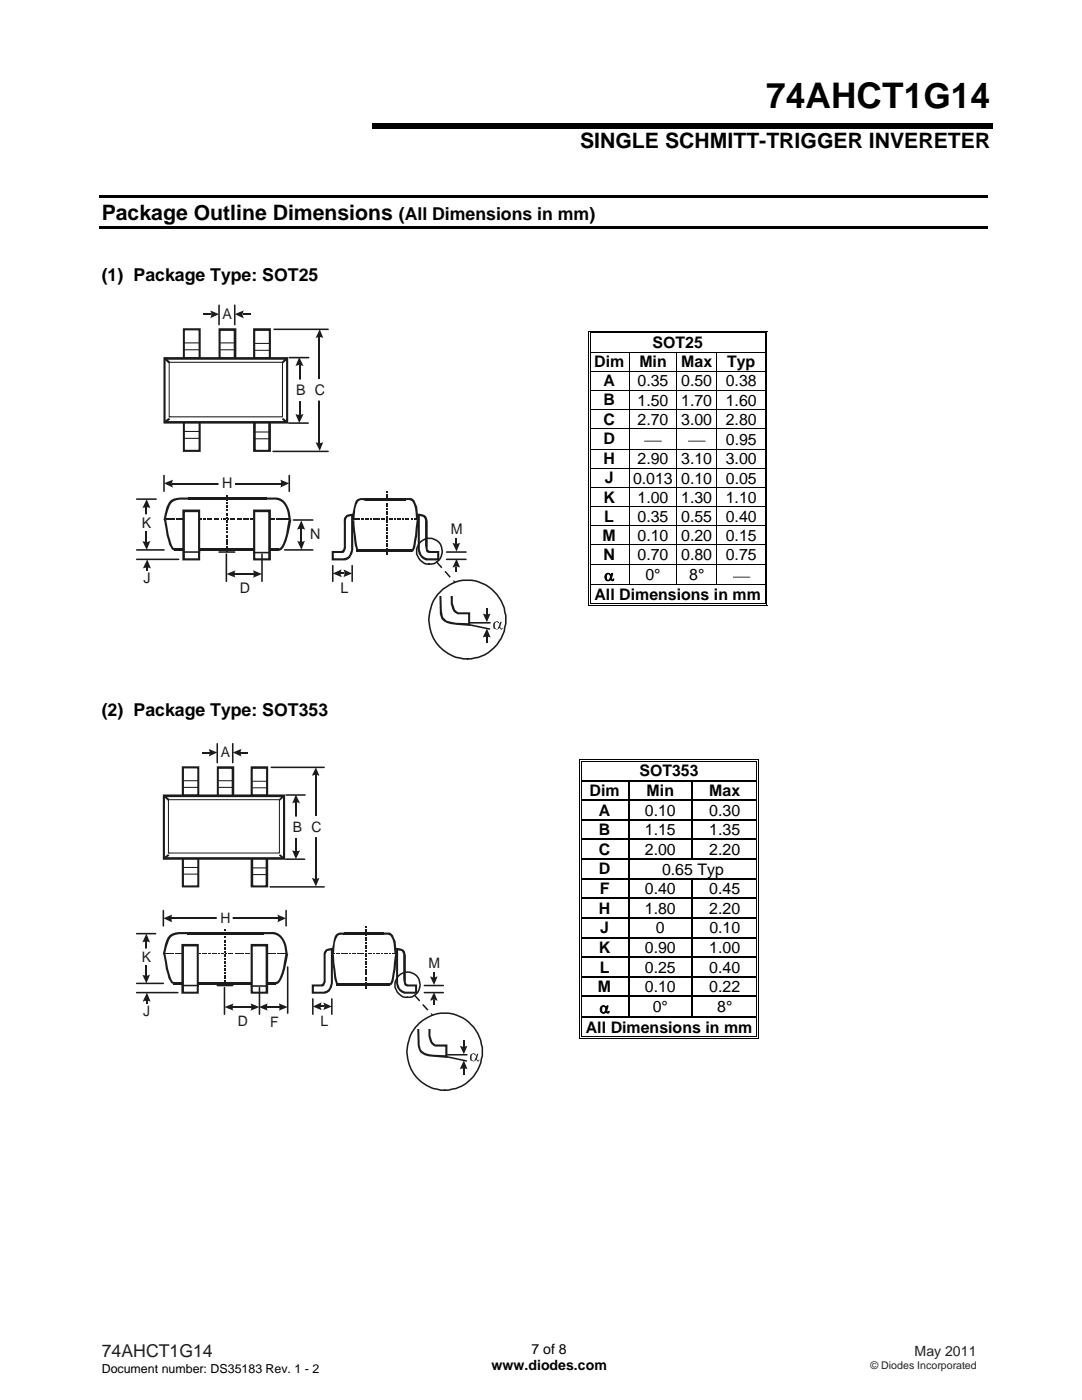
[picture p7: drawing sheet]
<svg xmlns="http://www.w3.org/2000/svg" width="216mm" height="279mm" viewBox="0 0 216 279" stroke-linecap="round" stroke-linejoin="round" font-family="sans-serif">
<defs><g id="words">
<text font-size="7" x="152.9" y="21.6">74AHCT1G14</text>
<g font-size="4.2">
<text x="115.8" y="29.5">SINGLE SCHMITT-TRIGGER INVERETER</text>
<text x="20.3" y="43.8">Package Outline Dimensions</text>
</g>
<g font-size="3.5">
<text x="79.6" y="43.8">(All Dimensions in mm)</text>
<text x="20.3" y="56.1">(1) Package Type: SOT25</text>
<text x="20.3" y="142.9">(2) Package Type: SOT353</text>
</g>
<text font-size="3.5" fill="#231f20" x="20.3" y="270.9">74AHCT1G14</text>
<g font-size="3.2">
<text x="130.2" y="69.4">SOT25</text>
<text x="118.6" y="73.3">Dim</text>
<text x="120.4" y="77.1">A</text>
<text x="127.2" y="77.1">0.35</text>
<text x="127.6" y="73.3">Min</text>
<text x="135.9" y="77.1">0.50</text>
<text x="135.9" y="73.3">Max</text>
<text x="144.8" y="77.1">0.38</text>
<text x="145.1" y="73.3">Typ</text>
<text x="120.4" y="80.9">B</text>
<text x="127.2" y="80.9">1.50</text>
<text x="135.9" y="80.9">1.70</text>
<text x="144.8" y="80.9">1.60</text>
<text x="120.4" y="84.8">C</text>
<text x="120.4" y="88.7">D</text>
<text x="127.2" y="84.8">2.70</text>
<text x="128.7" y="88.8">⎯</text>
<text x="135.9" y="84.8">3.00</text>
<text x="137.4" y="88.8">⎯</text>
<text x="144.8" y="84.8">2.80</text>
<text x="144.8" y="88.7">0.95</text>
<text x="120.4" y="92.6">H</text>
<text x="127.2" y="92.7">2.90</text>
<text x="135.9" y="92.7">3.10</text>
<text x="144.8" y="92.7">3.00</text>
<text x="120.4" y="100.3">K</text>
<text x="120.7" y="96.5">J</text>
<text x="126.3" y="96.5">0.013 0.10</text>
<text x="127.2" y="100.3">1.00</text>
<text x="135.9" y="100.3">1.30</text>
<text x="144.8" y="100.3">1.10</text>
<text x="144.8" y="96.5">0.05</text>
<text x="120.2" y="107.9">M</text>
<text x="120.6" y="104.1">L</text>
<text x="127.2" y="108">0.10</text>
<text x="127.2" y="104.1">0.35</text>
<text x="135.9" y="108">0.20</text>
<text x="135.9" y="104.1">0.55</text>
<text x="144.8" y="108">0.15</text>
<text x="144.8" y="104.1">0.40</text>
<text x="120.4" y="111.8">N</text>
<text x="127.2" y="111.8">0.70</text>
<text x="135.9" y="111.8">0.80</text>
<text x="144.8" y="111.8">0.75</text>
<text x="118.6" y="119.7">All Dimensions in mm</text>
<text x="120.6" y="115.9">α</text>
<text x="128.8" y="115.7">0°</text>
<text x="137.5" y="115.7">8°</text>
<text x="146.3" y="115.9">⎯</text>
<text x="127.6" y="154.9">SOT353</text>
<text x="117.6" y="158.9">Dim</text>
<text x="129" y="158.9">Min</text>
<text x="141.5" y="158.9">Max</text>
<text x="119.5" y="162.8">A</text>
<text x="119.5" y="166.7">B</text>
<text x="128.7" y="162.8">0.10</text>
<text x="128.7" y="166.7">1.15</text>
<text x="141.5" y="162.8">0.30</text>
<text x="141.5" y="166.7">1.35</text>
<text x="119.5" y="170.6">C</text>
<text x="128.7" y="170.6">2.00</text>
<text x="141.5" y="170.6">2.20</text>
<text x="119.5" y="174.5">D</text>
<text x="119.7" y="178.4">F</text>
<text x="128.7" y="178.5">0.40</text>
<text x="132.1" y="174.5">0.65 Typ</text>
<text x="141.5" y="178.5">0.45</text>
<text x="119.5" y="182.4">H</text>
<text x="128.7" y="182.4">1.80</text>
<text x="141.5" y="182.4">2.20</text>
<text x="119.5" y="190.2">K</text>
<text x="119.8" y="186.3">J</text>
<text x="128.7" y="190.2">0.90</text>
<text x="130.9" y="186.3">0</text>
<text x="141.5" y="190.2">1.00</text>
<text x="141.5" y="186.3">0.10</text>
<text x="119.7" y="194.1">L</text>
<text x="128.7" y="194.1">0.25</text>
<text x="141.5" y="194.1">0.40</text>
<text x="119.3" y="198">M</text>
<text x="119.6" y="202.2">α</text>
<text x="128.7" y="198">0.10</text>
<text x="130.2" y="202.1">0°</text>
<text x="141.5" y="198">0.22</text>
<text x="143.1" y="202.1">8°</text>
<text x="116.9" y="206.1">All Dimensions in mm</text>
</g>
<g font-size="2.9" fill="#1f1a17">
<text x="44.4" y="63.6">A</text>
<text x="59.1" y="78.8">B</text>
<text x="62.8" y="78.8">C</text>
<text x="44.3" y="97.4">H</text>
<text x="28.3" y="105.3">K</text>
<text x="61.9" y="107.7">N</text>
<text x="89.9" y="106.6">M</text>
<text x="28.6" y="116.4">J</text>
<text x="47.9" y="118.4">D</text>
<text x="68" y="118.3">L</text>
<text x="44.1" y="151.1">A</text>
<text x="58.4" y="165.9">B</text>
<text x="62.1" y="165.9">C</text>
<text x="44" y="184.2">H</text>
<text x="28.3" y="192">K</text>
<text x="85.5" y="193.2">M</text>
<text x="28.6" y="202.8">J</text>
<text x="47.5" y="204.8">D</text>
<text x="53.9" y="204.9">F</text>
<text x="64" y="204.7">L</text>
</g>
<g font-size="2.8">
<text x="98.1" y="273.5">www.diodes.com</text>
<text x="106" y="270.2">7 of 8</text>
</g>
<text font-size="2.8" fill="#231f20" x="182.5" y="270.6">May 2011</text>
<text font-size="2.5" x="20.3" y="274">Document number: DS35183 Rev. 1 - 2</text>
<text font-size="2.1" fill="#231f20" x="173.7" y="273.2">© Diodes Incorporated</text>
</g></defs>
<g fill="#000">
<path d="M19.8 39h177.2v.5h-177.2zM74.3 24.5h123.8v1.1h-123.8zM19.8 45.1h177.2v.5h-177.2zM117.3 66h.2v.5h-.2zM117.3 66h.6v.2h-.6zM117.3 70.2h.2v.1h-.2zM117.3 74h.2v.2h-.2zM117.3 77.8h.2v.2h-.2zM117.7 66.3h.2v.2h-.2zM117.7 70.2h.2v.1h-.2zM117.7 74h.2v.2h-.2zM117.7 77.8h.2v.2h-.2z"/>
<path d="M152.6 66h.5v.2h-.5zM152.6 66.3h.2v.2h-.2zM152.6 70.2h.2v.1h-.2zM152.6 74h.2v.2h-.2zM152.6 77.8h.2v.2h-.2zM153 66h.1v.5h-.1zM153 70.2h.1v.1h-.1zM153 74h.1v.2h-.1zM153 77.8h.1v.2h-.1zM117.3 81.6h.2v.2h-.2zM117.3 85.5h.2v.1h-.2zM117.3 89.5h.2v.2h-.2z"/>
<path d="M117.3 93.4h.2v.1h-.2zM117.3 97.2h.2v.2h-.2zM117.7 81.6h.2v.2h-.2zM117.7 85.5h.2v.1h-.2zM117.7 89.5h.2v.2h-.2zM117.7 93.4h.2v.1h-.2zM117.7 97.2h.2v.2h-.2zM152.6 81.6h.2v.2h-.2zM152.6 85.5h.2v.1h-.2zM152.6 89.5h.2v.2h-.2zM152.6 93.4h.2v.1h-.2zM152.6 97.2h.2v.2h-.2z"/>
<path d="M153 81.6h.1v.2h-.1zM153 85.5h.1v.1h-.1zM153 89.5h.1v.2h-.1zM153 93.4h.1v.1h-.1zM153 97.2h.1v.2h-.1zM117.3 101h.2v.2h-.2zM117.3 104.9h.2v.1h-.2zM117.3 108.7h.2v.1h-.2zM117.3 112.5h.2v.2h-.2zM117.3 116.6h.2v.1h-.2zM117.7 101h.2v.2h-.2zM117.7 104.9h.2v.1h-.2z"/>
<path d="M117.7 108.7h.2v.1h-.2zM117.7 112.5h.2v.2h-.2zM117.7 116.6h.2v.1h-.2zM152.6 101h.2v.2h-.2zM152.6 104.9h.2v.1h-.2zM152.6 108.7h.2v.1h-.2zM152.6 112.5h.2v.2h-.2zM152.6 116.6h.2v.1h-.2zM153 101h.1v.2h-.1zM153 104.9h.1v.1h-.1zM153 108.7h.1v.1h-.1zM153 112.5h.1v.2h-.1z"/>
<path d="M153 116.6h.1v.1h-.1zM117.3 120.8h.6v.1h-.6zM117.7 120.4h.2v.2h-.2zM152.6 120.8h.5v.1h-.5zM152.6 120.4h.2v.2h-.2zM153 120.4h.1v.5h-.1zM115.6 151.5h.2v.5h-.2zM115.6 151.5h.5v.2h-.5zM115.6 155.7h.2v.2h-.2zM115.6 159.6h.2v.3h-.2zM116 151.8h.1v.2h-.1zM116 155.7h.1v.2h-.1z"/>
<path d="M116 159.6h.1v.3h-.1zM125.3 155.7h.2v.2h-.2zM125.3 159.6h.2v.3h-.2zM138 155.7h.2v.2h-.2zM138 159.6h.2v.3h-.2zM150.9 151.5h.5v.2h-.5zM150.9 151.8h.2v.2h-.2zM150.9 155.7h.2v.2h-.2zM150.9 159.6h.2v.3h-.2zM151.2 151.5h.2v.5h-.2zM151.2 155.7h.2v.2h-.2zM151.2 159.6h.2v.3h-.2z"/>
<path d="M115.6 163.5h.2v.3h-.2zM115.6 167.4h.2v.3h-.2zM115.6 171.3h.2v.3h-.2zM115.6 175.2h.2v.3h-.2zM115.6 179.2h.2v.2h-.2zM116 163.5h.1v.3h-.1zM116 167.4h.1v.3h-.1zM116 171.3h.1v.3h-.1zM116 175.2h.1v.3h-.1zM116 179.2h.1v.2h-.1zM125.3 163.5h.2v.3h-.2zM125.3 167.4h.2v.3h-.2z"/>
<path d="M125.3 171.3h.2v.3h-.2zM125.3 175.2h.2v.3h-.2zM125.3 179.2h.2v.2h-.2zM138 163.5h.2v.3h-.2zM138 167.4h.2v.3h-.2zM138 175.2h.2v.3h-.2zM138 179.2h.2v.2h-.2zM150.9 163.5h.2v.3h-.2zM150.9 167.4h.2v.3h-.2zM150.9 171.3h.2v.3h-.2zM150.9 175.2h.2v.3h-.2zM150.9 179.2h.2v.2h-.2z"/>
<path d="M151.2 163.5h.2v.3h-.2zM151.2 167.4h.2v.3h-.2zM151.2 171.3h.2v.3h-.2zM151.2 175.2h.2v.3h-.2zM151.2 179.2h.2v.2h-.2zM115.6 183.1h.2v.2h-.2zM115.6 187h.2v.3h-.2zM115.6 190.9h.2v.3h-.2zM115.6 194.8h.2v.3h-.2zM115.6 198.7h.2v.3h-.2zM116 183.1h.1v.2h-.1zM116 187h.1v.3h-.1z"/>
<path d="M116 190.9h.1v.3h-.1zM116 194.8h.1v.3h-.1zM116 198.7h.1v.3h-.1zM125.3 183.1h.2v.2h-.2zM125.3 187h.2v.3h-.2zM125.3 190.9h.2v.3h-.2zM125.3 194.8h.2v.3h-.2zM125.3 198.7h.2v.3h-.2zM138 183.1h.2v.2h-.2zM138 187h.2v.3h-.2zM138 190.9h.2v.3h-.2zM138 194.8h.2v.3h-.2z"/>
<path d="M138 198.7h.2v.3h-.2zM150.9 183.1h.2v.2h-.2zM150.9 187h.2v.3h-.2zM150.9 190.9h.2v.3h-.2zM150.9 194.8h.2v.3h-.2zM150.9 198.7h.2v.3h-.2zM151.2 183.1h.2v.2h-.2zM151.2 187h.2v.3h-.2zM151.2 190.9h.2v.3h-.2zM151.2 194.8h.2v.3h-.2zM151.2 198.7h.2v.3h-.2zM115.6 202.9h.2v.3h-.2z"/>
<path d="M115.6 207.2h.5v.1h-.5zM116 202.9h.1v.3h-.1zM116 206.8h.1v.2h-.1zM150.9 202.9h.2v.3h-.2zM150.9 207.2h.5v.1h-.5zM150.9 206.8h.2v.2h-.2zM151.2 202.9h.2v.3h-.2zM151.2 206.8h.2v.5h-.2z"/>
</g>
<g fill="none" stroke="#000" stroke-width=".2">
<path d="M117.4 66.5v3.7M117.4 70.3v3.7M117.4 74.2v3.6M117.4 78v3.6M117.8 66.5v3.7M117.8 70.3v3.7M117.8 74.2v3.6M117.8 78v3.6M117.9 66.1h34.7M117.9 66.4h34.7M125.5 70.3v3.7M125.5 74.2v3.6"/>
<path d="M125.5 78v3.6M135.1 70.3v3.7M135.1 74.2v3.6M135.1 78v3.6M143 70.3v3.7M143 74.2v3.6M143 78v3.6M152.6 70.3h-34.7M152.6 74.1h-34.7M152.6 77.9h-34.7M152.7 66.5v3.7M152.7 70.3v3.7"/>
<path d="M152.7 74.2v3.6M152.7 78v3.6M153 66.5v3.7M153 70.3v3.7M153 74.2v3.6M153 78v3.6M117.4 81.8v3.7M117.4 85.6v3.9M117.4 89.7v3.7M117.4 93.5v3.7M117.4 97.4v3.6M117.8 81.8v3.7"/>
<path d="M117.8 85.6v3.9M117.8 89.7v3.7M117.8 93.5v3.7M117.8 97.4v3.6M117.9 81.7h34.7M117.9 89.6h34.7M125.5 81.8v3.7M125.5 85.6v3.9M125.5 89.7v3.7M125.5 93.5v3.7M125.5 97.4v3.6M135.1 81.8v3.7"/>
<path d="M135.1 85.6v3.9M135.1 89.7v3.7M135.1 93.5v3.7M135.1 97.4v3.6M143 81.8v3.7M143 85.6v3.9M143 89.7v3.7M143 93.5v3.7M143 97.4v3.6M152.6 85.6h-34.7M152.6 93.5h-34.7M152.6 97.3h-34.7"/>
<path d="M152.7 81.8v3.7M152.7 85.6v3.9M152.7 89.7v3.7M152.7 93.5v3.7M152.7 97.4v3.6M153 81.8v3.7M153 85.6v3.9M153 89.7v3.7M153 93.5v3.7M153 97.4v3.6M117.4 101.2v3.7M117.4 105v3.7"/>
<path d="M117.4 108.8v3.7M117.4 112.7v3.9M117.4 116.7v4.2M117.8 101.2v3.7M117.8 105v3.7M117.8 108.8v3.7M117.8 112.7v3.9M117.8 116.7v3.7M117.9 112.6h34.7M125.5 101.2v3.7M125.5 105v3.7M125.5 108.8v3.7"/>
<path d="M125.5 112.7v3.9M135.1 101.2v3.7M135.1 105v3.7M135.1 108.8v3.7M135.1 112.7v3.9M143 101.2v3.7M143 105v3.7M143 108.8v3.7M143 112.7v3.9M152.6 101.1h-34.7M152.6 104.9h-34.7M152.6 108.8h-34.7"/>
<path d="M152.6 116.6h-34.7M152.7 101.2v3.7M152.7 105v3.7M152.7 108.8v3.7M152.7 112.7v3.9M152.7 116.7v3.7M153 101.2v3.7M153 105v3.7M153 108.8v3.7M153 112.7v3.9M153 116.7v3.7M117.9 120.8h34.7"/>
<path d="M117.9 120.5h34.7M115.7 152v3.7M115.7 155.9v3.7M115.7 159.9v3.6M116.1 152v3.7M116.1 155.9v3.7M116.1 159.9v3.6M116.1 151.6h34.8M116.1 151.9h34.8M151 152v3.7M151 155.9v3.7M151 159.9v3.6"/>
<path d="M151.3 152v3.7M151.3 155.9v3.7M151.3 159.9v3.6M115.7 163.8v3.6M115.7 167.7v3.6M115.7 171.6v3.6M115.7 175.5v3.7M115.7 179.4v3.7M116.1 163.8v3.6M116.1 167.7v3.6M116.1 171.6v3.6M116.1 175.5v3.7"/>
<path d="M116.1 179.4v3.7M151 163.8v3.6M151 167.7v3.6M151 171.6v3.6M151 175.5v3.7M151 179.4v3.7M151.3 163.8v3.6M151.3 167.7v3.6M151.3 171.6v3.6M151.3 175.5v3.7M151.3 179.4v3.7M115.7 183.3v3.7"/>
<path d="M115.7 187.3v3.6M115.7 191.2v3.6M115.7 195.1v3.6M115.7 199v3.9M116.1 183.3v3.7M116.1 187.3v3.6M116.1 191.2v3.6M116.1 195.1v3.6M116.1 199v3.9M151 183.3v3.7M151 187.3v3.6M151 191.2v3.6"/>
<path d="M151 195.1v3.6M151 199v3.9M151.3 183.3v3.7M151.3 187.3v3.6M151.3 191.2v3.6M151.3 195.1v3.6M151.3 199v3.9M115.7 203.2v4.1M116.1 203.2v3.6M116.1 207.2h34.8M116.1 206.9h34.8M151 203.2v3.6"/>
<path d="M151.3 203.2v3.6"/>
</g>
<g fill="none" stroke="#000" stroke-width=".25">
<path d="M116.1 155.8h9.2M116.1 159.7h9.2M125.4 155.9v3.7M125.4 159.9v3.6M125.5 155.8h12.5M125.5 159.7h12.5M138.1 155.9v3.7M138.1 159.9v3.6M138.2 155.8h12.7M138.2 159.7h12.7M116.1 163.6h9.2M116.1 167.5h9.2"/>
<path d="M116.1 171.4h9.2M116.1 175.4h9.2M116.1 179.3h9.2M125.4 163.8v3.6M125.4 167.7v3.6M125.4 171.6v3.6M125.4 175.5v3.7M125.4 179.4v3.7M125.5 163.6h12.5M125.5 167.5h12.5M125.5 171.4h25.4M125.5 175.4h12.5"/>
<path d="M125.5 179.3h12.5M138.1 163.8v3.6M138.1 167.7v3.6M138.1 175.5v3.7M138.1 179.4v3.7M138.2 163.6h12.7M138.2 167.5h12.7M138.2 175.4h12.7M138.2 179.3h12.7M116.1 183.2h9.2M116.1 187.1h9.2M116.1 191h9.2"/>
<path d="M116.1 194.9h9.2M116.1 198.9h9.2M125.4 183.3v3.7M125.4 187.3v3.6M125.4 191.2v3.6M125.4 195.1v3.6M125.4 199v3.9M125.5 183.2h12.5M125.5 187.1h12.5M125.5 191h12.5M125.5 194.9h12.5M125.5 198.9h12.5"/>
<path d="M138.1 183.3v3.7M138.1 187.3v3.6M138.1 191.2v3.6M138.1 195.1v3.6M138.1 199v3.9M138.2 183.2h12.7M138.2 187.1h12.7M138.2 191h12.7M138.2 194.9h12.7M138.2 198.9h12.7M116.1 203h34.8"/>
</g>
<path d="M34.8 109.7h20.9" fill="none" stroke="#1f1a17" stroke-width=".42"/>
<path d="M32.7 94.9v3.1M57.7 94.9v3.1" fill="none" stroke="#1f1a17" stroke-width=".31"/>
<path d="M32.7 96.5l1.8-.8a1.34 1.34 0 0 0 0 1.5v.1z" fill-rule="evenodd" fill="#1f1a17"/>
<path d="M34.3 96.5h21.9" fill="none" stroke="#1f1a17" stroke-width=".32"/>
<path d="M55.9 95.7l1.8 .8-1.8 .8 .3-.7z" fill-rule="evenodd" fill="#1f1a17"/>
<path d="M89.1 111.6h3.9" fill="none" stroke="#1f1a17" stroke-width=".31"/>
<g fill="#1f1a17">
<path d="M90.9 107.5h.3v1.1h-.3z"/>
<path d="M29.2 113.2h.3v.6h-.3z"/>
</g>
<g fill="#1f1a17">
<path d="M90.3 108.3l.4 .2h.7l.4-.2-.7 1.8z" fill-rule="evenodd"/>
<path d="M29.4 111.6l.7 1.8-.3-.1-1.3 .1z" fill-rule="evenodd"/>
</g>
<path d="M43.7 60.9v3.9M46.8 60.9v3.9M89.1 110.2h3.9" fill="none" stroke="#1f1a17" stroke-width=".31"/>
<g fill="#1f1a17">
<path d="M41.9 62l1.8 .7-1.8 .8 .2-.4v-.7z" fill-rule="evenodd"/>
<path d="M46.8 62.7l1.8-.7-.2 .5v.5l.2 .5z" fill-rule="evenodd"/>
</g>
<g fill="#1f1a17">
<path d="M40.6 62.6h1.5v.3h-1.5z"/>
<path d="M48.4 62.6h1.6v.3h-1.6z"/>
</g>
<path d="M54.7 65.7h10.8M57.7 71.4h3.9M27.3 99.6h3.9M54.5 90.1h11M57.6 84.4h3.9M27.3 109.7h5.4M27.3 111.6h8.3" fill="none" stroke="#1f1a17" stroke-width=".31"/>
<path d="M59.7 71.3l.9 1.7-.6-.2h-.5l-.5 .2z" fill-rule="evenodd" fill="#1f1a17"/>
<path d="M59.8 72.8v10.1" fill="none" stroke="#1f1a17" stroke-width=".32"/>
<g fill="#1f1a17">
<path d="M59 82.7l.3 .1 1.3-.1-.9 1.7z" fill-rule="evenodd"/>
<path d="M29.3 99.6l.7 1.8a1.5 1.5 0 0 0-1.6 0z" fill-rule="evenodd"/>
</g>
<path d="M29.2 101.2v7" fill="none" stroke="#1f1a17" stroke-width=".32"/>
<g fill="#1f1a17">
<path d="M28.4 108l.6 .2h.5l.5-.2-.7 1.7z" fill-rule="evenodd"/>
<path d="M63.8 65.7l.7 1.8-.4-.2h-.7l-.5 .2z" fill-rule="evenodd"/>
</g>
<path d="M63.7 67.2v21.3" fill="none" stroke="#1f1a17" stroke-width=".32"/>
<g fill="#1f1a17">
<path d="M62.9 88.2l.5 .2h.7l.4-.2-.7 1.8z" fill-rule="evenodd"/>
<path d="M66.4 114.4l1.8-.8-.2 .5v.7l.2 .4z" fill-rule="evenodd"/>
<path d="M68.5 113.6l1.8 .8-1.8 .8 .2-.4v-.8z" fill-rule="evenodd"/>
<path d="M45.2 114.6l1.9-.8-.3 .2v1.1l.3 .2z" fill-rule="evenodd"/>
</g>
<path d="M68 114.2h.7v.4h-.7z" fill="#1f1a17"/>
<path d="M46.7 114.6h4" fill="none" stroke="#1f1a17" stroke-width=".32"/>
<path d="M50.5 113.8l1.8 .8-1.8 .7 .1-.2z" fill-rule="evenodd" fill="#1f1a17"/>
<path d="M66.4 112.9v3.1M70.3 112.9v3.1" fill="none" stroke="#1f1a17" stroke-width=".31"/>
<path d="M57.6 75.9h3.9v4h-3.9z" fill="#fff"/>
<path d="M57.6 75.9h3.9v4h-3.9z" fill="none" stroke="#fff" stroke-width=".2"/>
<path d="M27.3 102.7h3.9v3.2h-3.9z" fill="#fff"/>
<path d="M27.3 102.7h3.9v3.2h-3.9z" fill="none" stroke="#fff" stroke-width=".2"/>
<path d="M61.8 75.8h3.9v4h-3.9z" fill="#fff"/>
<path d="M61.8 75.8h3.9v4h-3.9z" fill="none" stroke="#fff" stroke-width=".2"/>
<path d="M43.7 94.9h3v3.1h-3z" fill="#fff"/>
<path d="M43.7 94.9h3v3.1h-3z" fill="none" stroke="#fff" stroke-width=".2"/>
<path d="M36.6 101.9h3.1v9.7h-3.1z" fill="#fff"/>
<path d="M36.6 111.4h3.1v.4h-3.1zM39.7 111.6h.2v.2h-.2zM39.5 101.9h.4v9.7h-.4zM39.7 101.7h.2v.2h-.2zM36.6 101.7h3.1v.5h-3.1zM36.4 101.7h.2v.2h-.2zM36.4 101.9h.5v9.7h-.5zM36.4 111.6h.2v.2h-.2z" fill="#1f1a17"/>
<path d="M50.7 101.9h3v9.7h-3z" fill="#fff"/>
<path d="M50.7 111.4h3v.4h-3zM53.7 111.6h.4v.2h-.4zM53.5 101.9h.6v9.7h-.6zM53.7 101.7h.4v.2h-.4zM50.7 101.7h3v.5h-3zM50.5 101.7h.2v.2h-.2zM50.5 101.9h.4v9.7h-.4zM50.5 111.6h.2v.2h-.2z" fill="#1f1a17"/>
<path d="M69 103.2l.2-.2 1.1-.3v6.4a2.27 2.27 0 0 1-1.5 2.5h-2.4v-1.4h1.9l.4-.3 .1-6.2z" fill-rule="evenodd" fill="#fff"/>
<path d="M69 102.8l1.3-.3v.5l-.6 .1a.91 .91 0 0 0-.7 1h-.4a1.34 1.34 0 0 1 .4-1.3zM70.3 102.5v.2zM70.3 102.5l.1 .5h-.1zM70.3 102.5h.2v.2h-.2zM70.1 102.7h.4v6.4h-.4zM70.1 109.1h.4l-.2 1.5-.4-.2 .2-.7zM68.7 111.4a1.25 1.25 0 0 0 1.2-1l.4 .2a1.82 1.82 0 0 1-1.4 1.2zM68.8 111.6l.1 .2zM66.4 111.4h2.4v.4h-2.4zM66.2 111.6h.2v.2h-.2zM66.2 110.2h.4v1.4h-.4zM66.2 110h.2v.2h-.2zM66.4 110h1.7v.4h-1.7zM68.6 108.8h.4a1.43 1.43 0 0 1-.6 1.6h-.3v-.4a.89 .89 0 0 0 .5-1.2zM68.6 108.5h.4v.3h-.4zM68.6 108.2h.4v.3h-.4zM68.6 104.1h.4v4.1h-.4zM68.6 104.1h.2z" fill="#1f1a17"/>
<path d="M36.7 110.2h3.1M50.6 110.3h3.1M52.3 110.6v5.4" fill="none" stroke="#1f1a17" stroke-width=".31"/>
<path d="M83.6 102.7a1.17 1.17 0 0 1 1.4 1l.1 4.5a1.83 1.83 0 0 0 .5 2h1.8v1.4h-2.4a2.24 2.24 0 0 1-1.4-1.9z" fill-rule="evenodd" fill="#fff"/>
<g fill="#1f1a17">
<path d="M90.9 113.1h.3v.9h-.3z"/>
<path d="M83.7 102.5a1.46 1.46 0 0 1 1.6 1.6h-.5v-.3a1.11 1.11 0 0 0-1.2-.8zM83.7 102.5v.2zM83.6 102.5h.1l-.1 .5zM83.4 102.5h.2v.2h-.2zM83.4 102.7h.4v6.4h-.4zM83.4 109.1h.4v.6l.2 .7-.4 .2zM83.6 110.6l.4-.2a1.66 1.66 0 0 0 1.1 1l-.1 .4a2.3 2.3 0 0 1-1.4-1.2zM85 111.6v.2zM85 111.4h2.4v.4h-2.4zM87.4 111.6h.3v.2h-.3zM87.2 110.2h.5v1.4h-.5zM87.4 110h.3v.2h-.3zM85.8 110h1.6v.4h-1.6zM84.8 108.8h.5v.8l.5 .4v.4l-.7-.2zM84.8 108.5h.5v.3h-.5zM84.8 108.2h.5v.3h-.5zM84.8 104.1h.5v4.1h-.5zM85 104.1h.3z"/>
<path d="M43.8 71.4h3v.4h-3zM46.8 71.6h.4v.2h-.4zM46.6 65.7h.6v5.9h-.6zM46.8 65.5h.4v.2h-.4zM43.8 65.5h3v.5h-3zM43.6 65.5h.2v.2h-.2zM43.6 65.7h.4v5.9h-.4zM43.6 71.6h.2v.2h-.2z"/>
<path d="M50.7 71.3h3.1v.4h-3.1zM53.8 71.5h.3v.2h-.3zM53.6 65.7h.5v5.8h-.5zM53.8 65.5h.3v.2h-.3zM50.7 65.5h3.1v.5h-3.1zM50.5 65.5h.2v.2h-.2zM50.5 65.7h.4v5.8h-.4zM50.5 71.5h.2v.2h-.2z"/>
<path d="M36.7 71.3h3.1v.5h-3.1zM39.8 71.6h.2v.2h-.2zM39.6 65.7h.4v5.9h-.4zM39.8 65.5h.2v.2h-.2zM36.7 65.5h3.1v.4h-3.1zM36.5 65.5h.2v.2h-.2zM36.5 65.7h.4v5.9h-.4zM36.5 71.6h.2v.2h-.2z"/>
<path d="M36.7 89.8h3.1v.4h-3.1zM39.8 90h.2v.2h-.2zM39.6 84.2h.4v5.8h-.4zM39.8 84h.2v.2h-.2zM36.7 84h3.1v.4h-3.1zM36.5 84h.2v.2h-.2zM36.5 84.2h.4v5.8h-.4zM36.5 90h.2v.2h-.2z"/>
<path d="M50.7 89.8h3.1v.4h-3.1zM53.8 90h.3v.2h-.3zM53.5 84.2h.6v5.8h-.6zM53.8 84h.3v.2h-.3zM50.7 84h3.1v.4h-3.1zM50.5 84h.2v.2h-.2zM50.5 84.2h.5v5.8h-.5zM50.5 90h.2v.2h-.2z"/>
</g>
<path d="M91.1 111.5l.7 1.8-.4-.2h-.7l-.4 .2z" fill-rule="evenodd" fill="#1f1a17"/>
<path d="M37.5 99.5h15.6" fill="none" stroke="#1f1a17" stroke-width=".42"/>
<g fill="#1f1a17">
<path d="M33.8 108.7l.4-.2 .4 .8 .4 .2v.5l-.7-.4zM32.7 103.8l.4-.1a19.9 19.9 0 0 0 1.1 4.8l-.4 .2-.6-1.9z"/>
<path d="M56.5 108.5l.4 .1a1.66 1.66 0 0 1-1.4 1.4v-.5a1.47 1.47 0 0 0 1-1zM57.6 103.6l.5 .1-.6 3-.6 1.9-.4-.1a17.7 17.7 0 0 0 1.1-4.9z"/>
<path d="M36.7 99.3h.9l.1 .4h-1zM34.1 99.8a5.1 5.1 0 0 1 2.6-.5v.4a2.51 2.51 0 0 0-3.1 2.1l-.6 2.1-.4-.1 .6-2.6z"/>
<path d="M52.8 99.3v.4zM52.8 99.5v.2zM52.8 99.3h1v.4h-1zM53.8 99.3a3.2 3.2 0 0 1 3.2 1 6.2 6.2 0 0 1 1 3.4l-.4 .1a5.3 5.3 0 0 0-1.3-3.5 3.1 3.1 0 0 0-2.5-.6z"/>
</g>
<path d="M72.9 99.6h8" fill="none" stroke="#1f1a17" stroke-width=".4"/>
<g fill="#1f1a17">
<path d="M71.2 109.6h11v.6h-11z"/>
<path d="M70.8 108.8l.4-.1 .2 .8 .2 .2-.1 .5-.4-.3zM70.3 103.9h.4l.5 4.8-.4 .1z"/>
<path d="M82.5 108.7h.4a1.82 1.82 0 0 1-.7 1.5l-.1-.5zM83.1 103.8h.5l-.4 3.1-.3 1.8h-.4z"/>
<path d="M72.4 99.4h.5l.1 .4-.3 .1-.3-.1zM71 99.9a1.71 1.71 0 0 1 1.4-.5v.4a1.12 1.12 0 0 0-1.3 1l-.2 .7-.2 2.4-.4-.1a11.5 11.5 0 0 1 .7-3.9z"/>
<path d="M80.7 99.4h.7v.4h-.7zM81.4 99.4a1.28 1.28 0 0 1 1.5 1l.3 .8 .4 2.6h-.6a6.5 6.5 0 0 0-.8-3.8l-.8-.2z"/>
</g>
<path d="M93.7 124.7l4 .8M93.8 124.3h4" fill="none" stroke="#1f1a17" stroke-width=".31"/>
<path d="M98.6 124.2a.58 .58 0 0 1 .7-.2 .58 .58 0 0 1 .4 .5l.2-.4h.2l-.3 .9 .2 .4h.2l.1-.2-.1 .4h-.2l-.2-.4-.5 .4-.8-.2-.1-.9zM98.9 124.2l-.2 .3v.7l.3 .3h.3l.4-.8-.1-.3-.5-.3z" fill-rule="evenodd" fill="#1f1a17"/>
<path d="M87.9 117.9h1.6a1.11 1.11 0 0 1 .6 1.2 2.9 2.9 0 0 0 1.3 3.3h2.2v2.3l-2.6-.2a3.2 3.2 0 0 1-2.8-1.3l-.3-.9z" fill-rule="evenodd" fill="#fff"/>
<path d="M89 117.7l.9 .1 .5 1.3h-.5l-.3-.9-.6-.1zM87.9 117.7h1.1v.4h-1.1zM87.7 117.7h.2v.2h-.2zM87.7 117.9h.4l.1 3.9h-.4zM87.9 121.8h.3zM87.8 121.8h.4l.2 1.2-.5 .1-.1-.6zM87.9 123.1l.5-.1 .7 .9 1.9 .4v.4l-.7-.1a2.49 2.49 0 0 1-2.4-1.5zM91 124.5v.2zM91 124.3l2.7 .1-.1 .5-2.6-.2zM93.6 124.7h.2v.2h-.2zM93.4 122.4h.4v2.3h-.4zM93.6 122.2h.2v.2h-.2zM91.9 122.2h1.7v.4h-1.7zM90.3 121.6l.4-.3a1.13 1.13 0 0 0 1.2 .9v.4a1.53 1.53 0 0 1-1.6-1zM89.9 119.5h.5v.9l.3 .9-.4 .3-.4-1.1zM90.1 119.5h.3zM89.9 119.1h.5v.4h-.5zM90.1 119.1h.3z" fill="#1f1a17"/>
<path d="M87.2 117.1h3.4v1.9h-3.4z" fill="#fff"/>
<g fill="#1f1a17">
<path d="M96.3 122.4l.5 .2h.7l.4-.2-.7 1.8z" fill-rule="evenodd"/>
<path d="M97.2 125.4l.7 1.8a1.35 1.35 0 0 0-1.5 0h-.1z" fill-rule="evenodd"/>
</g>
<g fill="#1f1a17">
<path d="M97 121.3h.3v1.4h-.3z"/>
<path d="M97 127h.3v1.4h-.3z"/>
</g>
<g fill="#131516">
<path d="M87 112.2l.2-.1 1.1 1.1-.2 .2z"/>
<path d="M88.7 114.1l.2-.2 1 1.2-.2 .2z"/>
<path d="M90.4 115.9l.2-.1 .4 .4-.2 .1z"/>
</g>
<path d="M83.9 108.2a2.57 2.57 0 0 1 4.1 .7 2.57 2.57 0 0 1-2 3.7 2.57 2.57 0 0 1-2.9-3.1zM88.4 117.6a7.6 7.6 0 0 1 12.3 4.5 7.6 7.6 0 0 1-5.3 9.1 7.6 7.6 0 0 1-9.3-4.9 8.2 8.2 0 0 1 2.3-8.7z" fill="none" stroke="#1f1a17" stroke-width=".31"/>
<g fill="#1f1a17">
<path d="M70.6 103.6h.3v.2h-.3z"/>
<path d="M71.2 103.6h.6v.2h-.6z"/>
<path d="M72.2 103.6h.4v.2h-.4z"/>
<path d="M72.9 103.6h.6v.2h-.6z"/>
<path d="M73.8 103.6h.3v.2h-.3z"/>
<path d="M74.5 103.6h.6v.2h-.6z"/>
<path d="M75.4 103.6h.4v.2h-.4z"/>
<path d="M76.1 103.6h.7v.2h-.7z"/>
<path d="M77.1 103.6h.3v.2h-.3z"/>
<path d="M77.7 103.6h.6v.2h-.6z"/>
<path d="M78.8 103.6h.3v.2h-.3z"/>
<path d="M79.4 103.6h.6v.2h-.6z"/>
<path d="M80.3 103.6h.3v.2h-.3z"/>
<path d="M80.9 103.6h.7v.2h-.7z"/>
<path d="M82 103.6h.3v.2h-.3z"/>
<path d="M82.6 103.6h.6v.2h-.6z"/>
<path d="M39.9 103.6h.4v.2h-.4z"/>
<path d="M40.6 103.6h.5v.2h-.5z"/>
<path d="M41.3 103.6h.3v.2h-.3z"/>
<path d="M41.8 103.6h.5v.2h-.5z"/>
<path d="M42.7 103.6h.3v.2h-.3z"/>
<path d="M43.2 103.6h.5v.2h-.5z"/>
<path d="M44 103.6h.2v.2h-.2z"/>
<path d="M44.5 103.6h.6v.2h-.6z"/>
<path d="M45.4 103.6h.2v.2h-.2z"/>
<path d="M45.9 103.6h.5v.2h-.5z"/>
<path d="M46.6 103.6h.3v.2h-.3z"/>
<path d="M47.3 103.6h.5v.2h-.5z"/>
<path d="M48 103.6h.3v.2h-.3z"/>
<path d="M48.5 103.6h.6v.2h-.6z"/>
<path d="M49.4 103.6h.3v.2h-.3z"/>
<path d="M49.9 103.6h.5v.2h-.5z"/>
<path d="M53.7 103.6l.1 .2z"/>
<path d="M54 103.6h.2v.2h-.2z"/>
<path d="M54.3 103.6l.1 .2z"/>
<path d="M54.5 103.6h.2v.2h-.2z"/>
<path d="M54.8 103.6l.1 .2z"/>
<path d="M55 103.6h.2v.2h-.2z"/>
<path d="M55.3 103.6l.1 .2z"/>
<path d="M55.5 103.6h.2v.2h-.2z"/>
<path d="M55.8 103.6l.1 .2z"/>
<path d="M56 103.6h.3v.2h-.3z"/>
<path d="M56.4 103.6l.1 .2z"/>
<path d="M56.6 103.6h.2v.2h-.2z"/>
<path d="M56.9 103.6l.1 .2z"/>
<path d="M57.1 103.6h.2v.2h-.2z"/>
<path d="M57.4 103.6l.1 .2z"/>
<path d="M57.6 103.6h.2v.2h-.2z"/>
</g>
<path d="M43.5 91h3.2v3.2h-3.2z" fill="#fff"/>
<path d="M43.5 91h3.2v3.2h-3.2z" fill="none" stroke="#fff" stroke-width=".2"/>
<g fill="#1f1a17">
<path d="M45.2 98.8h.2v.3h-.2z"/>
<path d="M45.2 99.4h.2v.5h-.2z"/>
<path d="M45.2 100.2h.2v.3h-.2z"/>
<path d="M45.2 100.9h.2v.5h-.2z"/>
<path d="M45.2 101.7h.2v.3h-.2z"/>
<path d="M45.2 102.3h.2v.5h-.2z"/>
<path d="M45.2 103.2h.2v.3h-.2z"/>
<path d="M45.2 103.8h.2v.5h-.2z"/>
<path d="M45.2 104.6h.2v.3h-.2z"/>
<path d="M45.2 105.2h.2v.6h-.2z"/>
<path d="M45.2 106.1h.2v.3h-.2z"/>
<path d="M45.2 106.7h.2v.5h-.2z"/>
<path d="M45.2 107.5h.2v.4h-.2z"/>
<path d="M45.2 108.1h.2v.6h-.2z"/>
<path d="M45.2 109h.2v.3h-.2z"/>
<path d="M45.2 109.5h.2v.7h-.2z"/>
<path d="M77.1 98.1h.2v.3h-.2z"/>
<path d="M77.1 98.8h.2v.6h-.2z"/>
<path d="M77.1 99.7h.2v.3h-.2z"/>
<path d="M77.1 100.3h.2v.8h-.2z"/>
<path d="M77.1 101.4h.2v.3h-.2z"/>
<path d="M77.1 102h.2v.6h-.2z"/>
<path d="M77.1 103h.2v.3h-.2z"/>
<path d="M77.1 103.6h.2v.6h-.2z"/>
<path d="M77.1 104.6h.2v.3h-.2z"/>
<path d="M77.1 105.2h.2v.7h-.2z"/>
<path d="M77.1 106.2h.2v.3h-.2z"/>
<path d="M77.1 106.8h.2v.6h-.2z"/>
<path d="M77.1 107.8h.2v.3h-.2z"/>
<path d="M77.1 108.4h.2v.7h-.2z"/>
<path d="M77.1 109.4h.2v.3h-.2z"/>
<path d="M77.1 110.1h.2v.6h-.2z"/>
<path d="M32.8 103.6l.1 .2z"/>
<path d="M33 103.6h.2v.2h-.2z"/>
<path d="M33.3 103.6h.4v.2h-.4z"/>
<path d="M33.8 103.6l.1 .2z"/>
<path d="M34 103.6h.2v.2h-.2z"/>
<path d="M34.3 103.6l.1 .2z"/>
<path d="M34.5 103.6h.2v.2h-.2z"/>
<path d="M34.8 103.6l.1 .2z"/>
<path d="M35 103.6h.2v.2h-.2z"/>
<path d="M35.3 103.6l.1 .2z"/>
<path d="M35.5 103.6l.1 .2z"/>
<path d="M35.8 103.6l.1 .2z"/>
<path d="M36 103.6h.2v.2h-.2z"/>
<path d="M36.3 103.6l.1 .2z"/>
<path d="M36.5 103.6h.2v.2h-.2z"/>
</g>
<path d="M32.8 71.5h24.5v12.8h-24.5z" fill="#fff"/>
<path d="M32.6 71.5h.4v12.8h-.4zM32.6 71.3h.2v.2h-.2zM32.8 71.3h24.5v.5h-24.5zM57.3 71.3h.2v.2h-.2zM57.1 71.5h.4v12.8h-.4zM57.3 84.3h.2v.2h-.2zM32.8 84h24.5v.5h-24.5zM32.6 84.3h.2v.2h-.2z" fill="#1f1a17"/>
<path d="M33.8 72.3h22.6v10.9h-22.6z" fill="#fff"/>
<path d="M33.8 72.3h22.6v10.9h-22.6zM33.8 83.2h.1" fill="none" stroke="#1f1a17" stroke-width=".21"/>
<g fill="#1f1a17">
<path d="M56.3 72.2l.8-.8 .3 .3-.9 .8z"/>
<path d="M56.5 83.4l.9 .7-.3 .3-.8-.7z"/>
<path d="M32.7 84.1l1-.7 .3 .3-1.1 .7z"/>
<path d="M32.9 71.4l1.1 .8-.3 .3-1-.8z"/>
</g>
<path d="M43.7 110.2h3.1M45.2 110.6v5.4M56.8 109.7h5.6M58.6 103.8h3.8" fill="none" stroke="#1f1a17" stroke-width=".31"/>
<path d="M36.8 68.4h3M36.8 69.8h3M44 68.4h3.1M44 69.8h3.1M50.9 68.5h3.1M50.9 69.9h3.1M36.8 86.1h3M36.8 87.5h3M50.9 86.2h3.1M50.9 87.6h3.1" fill="none" stroke="#1f1a17" stroke-width=".21"/>
<path d="M60.1 103.9l.8 1.8-.8-.2-.8 .2z" fill-rule="evenodd" fill="#1f1a17"/>
<path d="M60.1 105.5v2.7" fill="none" stroke="#1f1a17" stroke-width=".32"/>
<path d="M59.3 107.9l.3 .2h1l.3-.2-.8 1.8z" fill-rule="evenodd" fill="#1f1a17"/>
<path d="M34.6 196.3h20.5" fill="none" stroke="#1f1a17" stroke-width=".4"/>
<path d="M32.6 181.7v3.1M57.1 181.7v3.1" fill="none" stroke="#1f1a17" stroke-width=".31"/>
<path d="M32.6 183.3l1.7-.8a1.43 1.43 0 0 0 0 1.5z" fill-rule="evenodd" fill="#1f1a17"/>
<path d="M34.1 183.3h21.5" fill="none" stroke="#1f1a17" stroke-width=".3"/>
<path d="M55.4 182.5l1.7 .8-1.7 .8 .2-.7z" fill-rule="evenodd" fill="#1f1a17"/>
<path d="M84.7 198.1h3.8" fill="none" stroke="#1f1a17" stroke-width=".31"/>
<g fill="#1f1a17">
<path d="M86.4 194.1h.3v1h-.3z"/>
<path d="M29.1 199.6h.3v.7h-.3z"/>
</g>
<g fill="#1f1a17">
<path d="M85.8 194.8l.4 .2h.7l.4-.2-.7 1.8z" fill-rule="evenodd"/>
<path d="M29.3 198.1l.7 1.8-.3-.2-1.2 .2z" fill-rule="evenodd"/>
</g>
<path d="M43.3 148.4v3.8M46.4 148.4v3.8M84.7 196.7h3.8" fill="none" stroke="#1f1a17" stroke-width=".31"/>
<g fill="#1f1a17">
<path d="M41.6 149.5l1.7 .7-1.7 .8 .2-.4v-.7z" fill-rule="evenodd"/>
<path d="M46.4 150.2l1.8-.7-.2 .5v.5l.2 .5z" fill-rule="evenodd"/>
</g>
<g fill="#1f1a17">
<path d="M40.3 150.1h1.5v.3h-1.5z"/>
<path d="M48 150.1h1.5v.3h-1.5z"/>
</g>
<path d="M54.1 153.1h10.6M57.1 158.7h3.8M53.9 177h10.8M57 171.5h3.8M27.3 186.3h3.8M27.3 196.3h5.3M27.3 198.1h8.2" fill="none" stroke="#1f1a17" stroke-width=".31"/>
<path d="M59 158.6l.9 1.7-.5-.2h-.6l-.5 .2z" fill-rule="evenodd" fill="#1f1a17"/>
<path d="M59.1 160.1v9.8" fill="none" stroke="#1f1a17" stroke-width=".32"/>
<g fill="#1f1a17">
<path d="M58.3 169.7l.3 .1 1.3-.1-.9 1.8z" fill-rule="evenodd"/>
<path d="M29.2 186.3l.7 1.8a1.43 1.43 0 0 0-1.5 0z" fill-rule="evenodd"/>
</g>
<path d="M29.2 187.9v6.8" fill="none" stroke="#1f1a17" stroke-width=".3"/>
<g fill="#1f1a17">
<path d="M28.4 194.5l.5 .2h.5l.5-.2-.7 1.8z" fill-rule="evenodd"/>
<path d="M63 153.1l.8 1.8-.4-.2h-.8l-.4 .2z" fill-rule="evenodd"/>
</g>
<path d="M63 154.6v20.9" fill="none" stroke="#1f1a17" stroke-width=".32"/>
<g fill="#1f1a17">
<path d="M62.2 175.2l.4 .2h.8l.4-.2-.8 1.7z" fill-rule="evenodd"/>
<path d="M62.4 200.9l1.8-.9-.2 .6v.6l.2 .4z" fill-rule="evenodd"/>
<path d="M64.5 200l1.7 .9-1.7 .7 .2-.4v-.7z" fill-rule="evenodd"/>
<path d="M44.8 201l1.8-.7-.2 .2v1l.2 .2z" fill-rule="evenodd"/>
</g>
<path d="M64 200.7h.7v.3h-.7z" fill="#1f1a17"/>
<path d="M46.3 201h3.9" fill="none" stroke="#1f1a17" stroke-width=".32"/>
<path d="M50 200.3l1.8 .7-1.8 .7 .1-.2z" fill-rule="evenodd" fill="#1f1a17"/>
<path d="M62.4 199.3v3.1M66.2 199.3v3.1" fill="none" stroke="#1f1a17" stroke-width=".31"/>
<path d="M57 163.1h3.8v4h-3.8z" fill="#fff"/>
<path d="M57 163.1h3.8v4h-3.8z" fill="none" stroke="#fff" stroke-width=".2"/>
<path d="M27.3 189.4h3.8v3.1h-3.8z" fill="#fff"/>
<path d="M27.3 189.4h3.8v3.1h-3.8z" fill="none" stroke="#fff" stroke-width=".2"/>
<path d="M61.1 163h3.8v4h-3.8z" fill="#fff"/>
<path d="M61.1 163h3.8v4h-3.8z" fill="none" stroke="#fff" stroke-width=".2"/>
<path d="M43.3 181.7h3v3.1h-3z" fill="#fff"/>
<path d="M43.3 181.7h3v3.1h-3z" fill="none" stroke="#fff" stroke-width=".2"/>
<path d="M36.4 188.6h3.1v9.5h-3.1z" fill="#fff"/>
<path d="M36.4 197.9h3.1v.4h-3.1zM39.5 198.1h.2v.2h-.2zM39.3 188.6h.4v9.5h-.4zM39.5 188.4h.2v.2h-.2zM36.4 188.4h3.1v.5h-3.1zM36.2 188.4h.2v.2h-.2zM36.2 188.6h.5v9.5h-.5zM36.2 198.1h.2v.2h-.2z" fill="#1f1a17"/>
<path d="M50.2 188.6h3v9.5h-3z" fill="#fff"/>
<path d="M50.2 197.9h3v.4h-3zM53.2 198.1h.3v.2h-.3zM53 188.6h.5v9.5h-.5zM53.2 188.4h.3v.2h-.3zM50.2 188.4h3v.5h-3zM50 188.4h.2v.2h-.2zM50 188.6h.4v9.5h-.4zM50 198.1h.2v.2h-.2z" fill="#1f1a17"/>
<path d="M65 189.8l.2-.2 1-.2v6.9a1.86 1.86 0 0 1-1.4 1.8h-2.4v-1.4h1.9l.4-.3 .1-6.1z" fill-rule="evenodd" fill="#fff"/>
<path d="M65 189.5l1.2-.3v.4l-.9 .2-.3 .6v.3h-.4a1.33 1.33 0 0 1 .4-1.2zM66.2 189.4v.2zM66.2 189.2l.1 .4h-.1zM66.2 189.2h.2v.2h-.2zM66 189.4h.4v6.2h-.4zM66 195.6h.4l-.2 1.5-.4-.2 .2-.6zM64.7 197.9a1.34 1.34 0 0 0 1.1-1l.4 .2a1.7 1.7 0 0 1-1.3 1.2zM64.8 198.1l.1 .2zM62.4 197.9h2.4v.4h-2.4zM62.2 198.1h.2v.2h-.2zM62.2 196.7h.4v1.4h-.4zM62.2 196.5h.2v.2h-.2zM62.4 196.5h1.7v.4h-1.7zM64.6 195.3h.4v.7l-.2 .5a.53 .53 0 0 1-.7 .4v-.4a.85 .85 0 0 0 .5-1.2zM64.6 195h.4v.3h-.4zM64.6 194.7h.4v.3h-.4zM64.6 190.7h.4v4h-.4zM64.6 190.7h.2z" fill="#1f1a17"/>
<path d="M36.5 196.7h3.1M50.1 196.8h3.1M51.8 197.1v5.3" fill="none" stroke="#1f1a17" stroke-width=".31"/>
<path d="M79.2 189.4l.6 .1a.95 .95 0 0 1 .9 1.2l.1 4a1.81 1.81 0 0 0 .4 2h1.8v1.4h-2.3a2.11 2.11 0 0 1-1.5-1.8z" fill-rule="evenodd" fill="#fff"/>
<g fill="#1f1a17">
<path d="M86.4 199.5h.3v1h-.3z"/>
<path d="M79.3 189.2a1.45 1.45 0 0 1 1.7 1.5h-.5v-.3a1.07 1.07 0 0 0-1.3-.8zM79.3 189.4l-.1 .2zM79.2 189.2h.1l-.1 .4zM79 189.2h.2v.2h-.2zM79 189.4h.4v6.2h-.4zM79 195.6h.4v.7l.3 .6-.5 .2zM79.2 197.1l.5-.2a1.72 1.72 0 0 0 1.1 1l-.1 .4a2.14 2.14 0 0 1-1.5-1.2zM80.7 198.1v.2zM80.7 197.9h2.3v.4h-2.3zM83 198.1h.2v.2h-.2zM82.8 196.7h.4v1.4h-.4zM83 196.5h.2v.2h-.2zM81.4 196.5h1.6v.4h-1.6zM80.5 195.3h.5v.9l.4 .3v.4l-.6-.2zM80.5 195h.5v.3h-.5zM80.5 194.7h.5v.3h-.5zM80.5 190.7h.5v4h-.5zM80.7 190.7h.3z"/>
<path d="M43.5 158.7h2.9v.4h-2.9zM46.4 158.9h.3v.2h-.3zM46.2 153.1h.5v5.8h-.5zM46.4 152.9h.3v.2h-.3zM43.5 152.9h2.9v.5h-2.9zM43.3 152.9h.2v.2h-.2zM43.3 153.1h.4v5.8h-.4zM43.3 158.9h.2v.2h-.2z"/>
<path d="M50.2 158.6h3.1v.4h-3.1zM53.3 158.8h.2v.2h-.2zM53.1 153.1h.4v5.7h-.4zM53.3 152.9h.2v.2h-.2zM50.2 152.9h3.1v.5h-3.1zM50 152.9h.2v.2h-.2zM50 153.1h.4v5.7h-.4zM50 158.8h.2v.2h-.2z"/>
<path d="M36.5 158.6h3.1v.5h-3.1zM39.6 158.9h.2v.2h-.2zM39.4 153.1h.4v5.8h-.4zM39.6 152.9h.2v.2h-.2zM36.5 152.9h3.1v.5h-3.1zM36.3 152.9h.2v.2h-.2zM36.3 153.1h.4v5.8h-.4zM36.3 158.9h.2v.2h-.2z"/>
<path d="M36.5 176.7h3.1v.4h-3.1zM39.6 176.9h.2v.2h-.2zM39.4 171.3h.4v5.6h-.4zM39.6 171.1h.2v.2h-.2zM36.5 171.1h3.1v.4h-3.1zM36.3 171.1h.2v.2h-.2zM36.3 171.3h.4v5.6h-.4zM36.3 176.9h.2v.2h-.2z"/>
<path d="M50.2 176.7h3.1v.4h-3.1zM53.3 176.9h.2v.2h-.2zM53 171.3h.5v5.6h-.5zM53.3 171.1h.2v.2h-.2zM50.2 171.1h3.1v.4h-3.1zM50 171.1h.2v.2h-.2zM50 171.3h.5v5.6h-.5zM50 176.9h.2v.2h-.2z"/>
</g>
<path d="M86.6 198l.7 1.7-.4-.2h-.7l-.4 .2z" fill-rule="evenodd" fill="#1f1a17"/>
<path d="M37.3 186.2h15.3" fill="none" stroke="#1f1a17" stroke-width=".42"/>
<g fill="#1f1a17">
<path d="M33.6 195.2l.4-.2 .4 .9 .5 .2v.4l-.8-.3zM32.6 190.4l.4-.1 .5 3 .5 1.7-.4 .2-.5-1.8z"/>
<path d="M55.9 195l.4 .1a1.57 1.57 0 0 1-1.4 1.4v-.4a1.43 1.43 0 0 0 1-1.1zM57 190.2l.5 .1-.6 3-.6 1.8-.4-.1a16.3 16.3 0 0 0 1.1-4.8z"/>
<path d="M36.5 186h.9l.1 .4h-1zM33.9 186.6a3.7 3.7 0 0 1 2.6-.6v.4a2.46 2.46 0 0 0-3.1 2.1l-.5 2-.4-.1a7.6 7.6 0 0 1 1.4-3.8z"/>
<path d="M52.3 186v.4zM52.3 186.2v.2zM52.3 186h1v.4h-1zM53.3 186a3.2 3.2 0 0 1 3.9 2.9l.2 1.4-.4 .1a4.1 4.1 0 0 0-1.8-3.7l-.5-.2-1.4-.1z"/>
</g>
<path d="M68.8 186.3h7.9" fill="none" stroke="#1f1a17" stroke-width=".42"/>
<g fill="#1f1a17">
<path d="M67.1 196.2h10.8v.5h-10.8z"/>
<path d="M66.7 195.3l.4-.1 .3 .9 .1 .2-.1 .4-.4-.3zM66.2 190.5h.4l.5 4.7-.4 .1z"/>
<path d="M78.2 195.2h.4a1.67 1.67 0 0 1-.7 1.5l-.1-.4zM78.8 190.4h.4l-.3 3.1-.3 1.7h-.4z"/>
<path d="M68.3 186.1h.5l.1 .4h-.6zM67 186.6l.3-.3 .6-.2h.4v.4a1.07 1.07 0 0 0-1.3 1l-.2 .7-.2 2.3-.4-.1 .1-1.4 .3-1.5z"/>
<path d="M76.5 186.1h.6v.4h-.6zM77.1 186.1a1.27 1.27 0 0 1 1.5 1.1l.3 .7 .3 2.5h-.5a6.2 6.2 0 0 0-.8-3.7l-.8-.2z"/>
</g>
<path d="M89.2 210.9l3.9 .8M89.3 210.5h3.9" fill="none" stroke="#1f1a17" stroke-width=".31"/>
<path d="M94 210.4l.6-.2 .4 .5 .2-.4h.2l-.3 .9 .2 .4h.2l.1-.2-.1 .4h-.2l-.2-.4a.71 .71 0 0 1-.7 .4 .71 .71 0 0 1-.6-.5v-.6zM94.3 210.4l-.2 .3v.7l.3 .3h.2l.4-.8-.1-.3-.4-.3z" fill-rule="evenodd" fill="#1f1a17"/>
<path d="M83.4 204.3l1.9 .1a3.3 3.3 0 0 1 .4 2.4 1.98 1.98 0 0 0 1.2 1.9h2.2v2.2l-2.6-.2a2.62 2.62 0 0 1-2.9-1.6z" fill-rule="evenodd" fill="#fff"/>
<path d="M84.6 204l.9 .2 .4 1.3h-.4l-.1-.6-.2-.3-.6-.1zM83.4 204h1.2v.5h-1.2zM83.2 204h.2v.3h-.2zM83.2 204.3h.4l.1 3.7h-.4zM83.5 208h.2zM83.3 208h.4l.2 1.4 .3 .3-.4 .3a3.4 3.4 0 0 1-.5-2zM83.8 210l.4-.3a3.3 3.3 0 0 0 2.3 .8v.4a3.5 3.5 0 0 1-2.7-.9zM86.5 210.7v.2zM86.5 210.5l2.7 .1-.1 .5-2.6-.2zM89.1 210.9h.2v.2h-.2zM88.9 208.7h.4v2.2h-.4zM89.1 208.4h.2v.3h-.2zM87.4 208.4h1.7v.5h-1.7zM85.8 207.8l.4-.2a1.1 1.1 0 0 0 1.2 .8v.5a1.54 1.54 0 0 1-1.6-1.1zM85.5 205.8h.4v.9l.3 .9-.4 .2-.3-1zM85.7 205.8h.2zM85.5 205.5h.4v.3h-.4zM85.7 205.5h.2z" fill="#1f1a17"/>
<path d="M82.8 203.4h3.3v1.9h-3.3z" fill="#fff"/>
<g fill="#1f1a17">
<path d="M91.7 208.7l.4 .2h.8l.4-.2-.7 1.7z" fill-rule="evenodd"/>
<path d="M92.6 211.6l.7 1.8a1.31 1.31 0 0 0-1.5 0h-.1z" fill-rule="evenodd"/>
</g>
<g fill="#1f1a17">
<path d="M92.4 207.6h.3v1.4h-.3z"/>
<path d="M92.4 213.2h.3v1.3h-.3z"/>
</g>
<g fill="#131516">
<path d="M82.6 198.7l.2-.2 1 1.1-.2 .3z"/>
<path d="M84.5 200.4l1 1.1-.2 .2-1.1-1.1z"/>
<path d="M85.9 202.3l.2-.1 .4 .4-.2 .1z"/>
</g>
<g fill="none" stroke="#1f1a17" stroke-width=".31">
<path d="M83.8 204.1a7.4 7.4 0 0 1 12.2 4.2 6.3 6.3 0 0 1-.4 4.6 7.4 7.4 0 0 1-12.1 2.5 7.9 7.9 0 0 1 .3-11.3z"/>
<circle cx="81.3" cy="196.5" r="2.51"/>
</g>
<g fill="#1f1a17">
<path d="M66.5 190.2h.3v.2h-.3z"/>
<path d="M67.1 190.2h.7v.2h-.7z"/>
<path d="M68.1 190.2h.4v.2h-.4z"/>
<path d="M68.8 190.2h.6v.2h-.6z"/>
<path d="M69.7 190.2h.3v.2h-.3z"/>
<path d="M70.3 190.2h.6v.2h-.6z"/>
<path d="M71.2 190.2h.4v.2h-.4z"/>
<path d="M71.9 190.2h.7v.2h-.7z"/>
<path d="M72.9 190.2h.3v.2h-.3z"/>
<path d="M73.5 190.2h.6v.2h-.6z"/>
<path d="M74.5 190.2h.3v.2h-.3z"/>
<path d="M75.1 190.2h.7v.2h-.7z"/>
<path d="M76.1 190.2h.3v.2h-.3z"/>
<path d="M76.7 190.2h.6v.2h-.6z"/>
<path d="M77.7 190.2h.3v.2h-.3z"/>
<path d="M78.3 190.2h.6v.2h-.6z"/>
<path d="M39.7 190.2h.3v.2h-.3z"/>
<path d="M40.3 190.2h.5v.2h-.5z"/>
<path d="M41 190.2h.3v.2h-.3z"/>
<path d="M41.5 190.2h.5v.2h-.5z"/>
<path d="M42.3 190.2h.4v.2h-.4z"/>
<path d="M42.8 190.2h.5v.2h-.5z"/>
<path d="M43.7 190.2h.2v.2h-.2z"/>
<path d="M44.2 190.2h.5v.2h-.5z"/>
<path d="M45 190.2h.2v.2h-.2z"/>
<path d="M45.5 190.2h.5v.2h-.5z"/>
<path d="M46.2 190.2h.3v.2h-.3z"/>
<path d="M46.8 190.2h.5v.2h-.5z"/>
<path d="M47.6 190.2h.3v.2h-.3z"/>
<path d="M48.1 190.2h.6v.2h-.6z"/>
<path d="M48.9 190.2h.3v.2h-.3z"/>
<path d="M49.4 190.2h.5v.2h-.5z"/>
<path d="M53.2 190.2l.1 .2z"/>
<path d="M53.4 190.2h.2v.2h-.2z"/>
<path d="M53.7 190.2l.1 .2z"/>
<path d="M53.9 190.2h.2v.2h-.2z"/>
<path d="M54.2 190.2l.1 .2z"/>
<path d="M54.4 190.2h.2v.2h-.2z"/>
<path d="M54.7 190.2l.1 .2z"/>
<path d="M54.9 190.2h.2v.2h-.2z"/>
<path d="M55.2 190.2l.2 .2z"/>
<path d="M55.5 190.2h.2v.2h-.2z"/>
<path d="M55.8 190.2l.1 .2z"/>
<path d="M56 190.2h.2v.2h-.2z"/>
<path d="M56.3 190.2l.1 .2z"/>
<path d="M56.5 190.2h.2v.2h-.2z"/>
<path d="M56.8 190.2l.1 .2z"/>
<path d="M57 190.2h.2v.2h-.2z"/>
</g>
<path d="M43.2 177.9h3.1v3.1h-3.1z" fill="#fff"/>
<path d="M43.2 177.9h3.1v3.1h-3.1z" fill="none" stroke="#fff" stroke-width=".2"/>
<g fill="#1f1a17">
<path d="M44.8 185.5h.2v.3h-.2z"/>
<path d="M44.8 186.1h.2v.5h-.2z"/>
<path d="M44.8 186.9h.2v.3h-.2z"/>
<path d="M44.8 187.6h.2v.5h-.2z"/>
<path d="M44.8 188.4h.2v.3h-.2z"/>
<path d="M44.8 189h.2v.5h-.2z"/>
<path d="M44.8 189.8h.2v.3h-.2z"/>
<path d="M44.8 190.4h.2v.5h-.2z"/>
<path d="M44.8 191.2h.2v.4h-.2z"/>
<path d="M44.8 191.9h.2v.5h-.2z"/>
<path d="M44.8 192.7h.2v.3h-.2z"/>
<path d="M44.8 193.3h.2v.5h-.2z"/>
<path d="M44.8 194.1h.2v.3h-.2z"/>
<path d="M44.8 194.6h.2v.6h-.2z"/>
<path d="M44.8 195.5h.2v.4h-.2z"/>
<path d="M44.8 196.1h.2v.6h-.2z"/>
<path d="M72.9 184.9h.2v.3h-.2z"/>
<path d="M72.9 185.5h.2v.6h-.2z"/>
<path d="M72.9 186.4h.2v.3h-.2z"/>
<path d="M72.9 187h.2v.8h-.2z"/>
<path d="M72.9 188.1h.2v.3h-.2z"/>
<path d="M72.9 188.7h.2v.6h-.2z"/>
<path d="M72.9 189.6h.2v.3h-.2z"/>
<path d="M72.9 190.2h.2v.6h-.2z"/>
<path d="M72.9 191.2h.2v.4h-.2z"/>
<path d="M72.9 191.9h.2v.6h-.2z"/>
<path d="M72.9 192.8h.2v.3h-.2z"/>
<path d="M72.9 193.4h.2v.6h-.2z"/>
<path d="M72.9 194.3h.2v.3h-.2z"/>
<path d="M72.9 194.9h.2v.7h-.2z"/>
<path d="M72.9 196h.2v.3h-.2z"/>
<path d="M72.9 196.6h.2v.6h-.2z"/>
<path d="M32.7 190.2l.1 .2z"/>
<path d="M32.9 190.2h.2v.2h-.2z"/>
<path d="M33.2 190.2h.3v.2h-.3z"/>
<path d="M33.6 190.2l.1 .2z"/>
<path d="M33.8 190.2h.2v.2h-.2z"/>
<path d="M34.1 190.2l.1 .2z"/>
<path d="M34.3 190.2h.2v.2h-.2z"/>
<path d="M34.6 190.2l.2 .2z"/>
<path d="M34.9 190.2h.2v.2h-.2z"/>
<path d="M35.2 190.2l.1 .2z"/>
<path d="M35.4 190.2l.1 .2z"/>
<path d="M35.6 190.2l.1 .2z"/>
<path d="M35.8 190.2h.2v.2h-.2z"/>
<path d="M36.1 190.2l.1 .2z"/>
<path d="M36.3 190.2h.2v.2h-.2z"/>
</g>
<path d="M32.7 158.8h24v12.6h-24z" fill="#fff"/>
<path d="M32.5 158.8h.4v12.6h-.4zM32.5 158.6h.2v.2h-.2zM32.7 158.6h24v.5h-24zM56.7 158.6h.2v.2h-.2zM56.5 158.8h.4v12.6h-.4zM56.7 171.4h.2v.2h-.2zM32.7 171.1h24v.5h-24zM32.5 171.4h.2v.2h-.2z" fill="#1f1a17"/>
<path d="M33.6 159.6h22.2v10.6h-22.2z" fill="#fff"/>
<path d="M33.6 159.6h22.2v10.6h-22.2zM33.6 170.2h.1" fill="none" stroke="#1f1a17" stroke-width=".2"/>
<g fill="#1f1a17">
<path d="M56.5 158.7l.3 .3-.9 .8-.2-.3z"/>
<path d="M55.9 170.5l.9 .7-.3 .3-.8-.7z"/>
<path d="M32.6 171.2l.9-.7 .3 .3-1 .7z"/>
<path d="M32.8 158.7l1 .8-.3 .3-.9-.8z"/>
</g>
<path d="M57.4 193v9.2" fill="none" stroke="#1f1a17" stroke-width=".31"/>
<path d="M51.7 201l1.7-.7-.2 .5 .2 .9z" fill-rule="evenodd" fill="#1f1a17"/>
<path d="M53.2 201h2.7" fill="none" stroke="#1f1a17" stroke-width=".32"/>
<path d="M55.7 200.3l1.7 .7-1.7 .7z" fill-rule="evenodd" fill="#1f1a17"/>
<path d="M43.3 196.7h3.1M44.8 197.1v5.3" fill="none" stroke="#1f1a17" stroke-width=".31"/>
<path d="M36.6 155.8h3M36.6 157.1h3M43.7 155.8h2.9M43.7 157.1h2.9M50.4 155.9h3M50.4 157.2h3M36.6 173.1h3M36.6 174.5h3M50.4 173.2h3M50.4 174.5h3" fill="none" stroke="#1f1a17" stroke-width=".2"/>
<use href="#words"/>
</svg>
